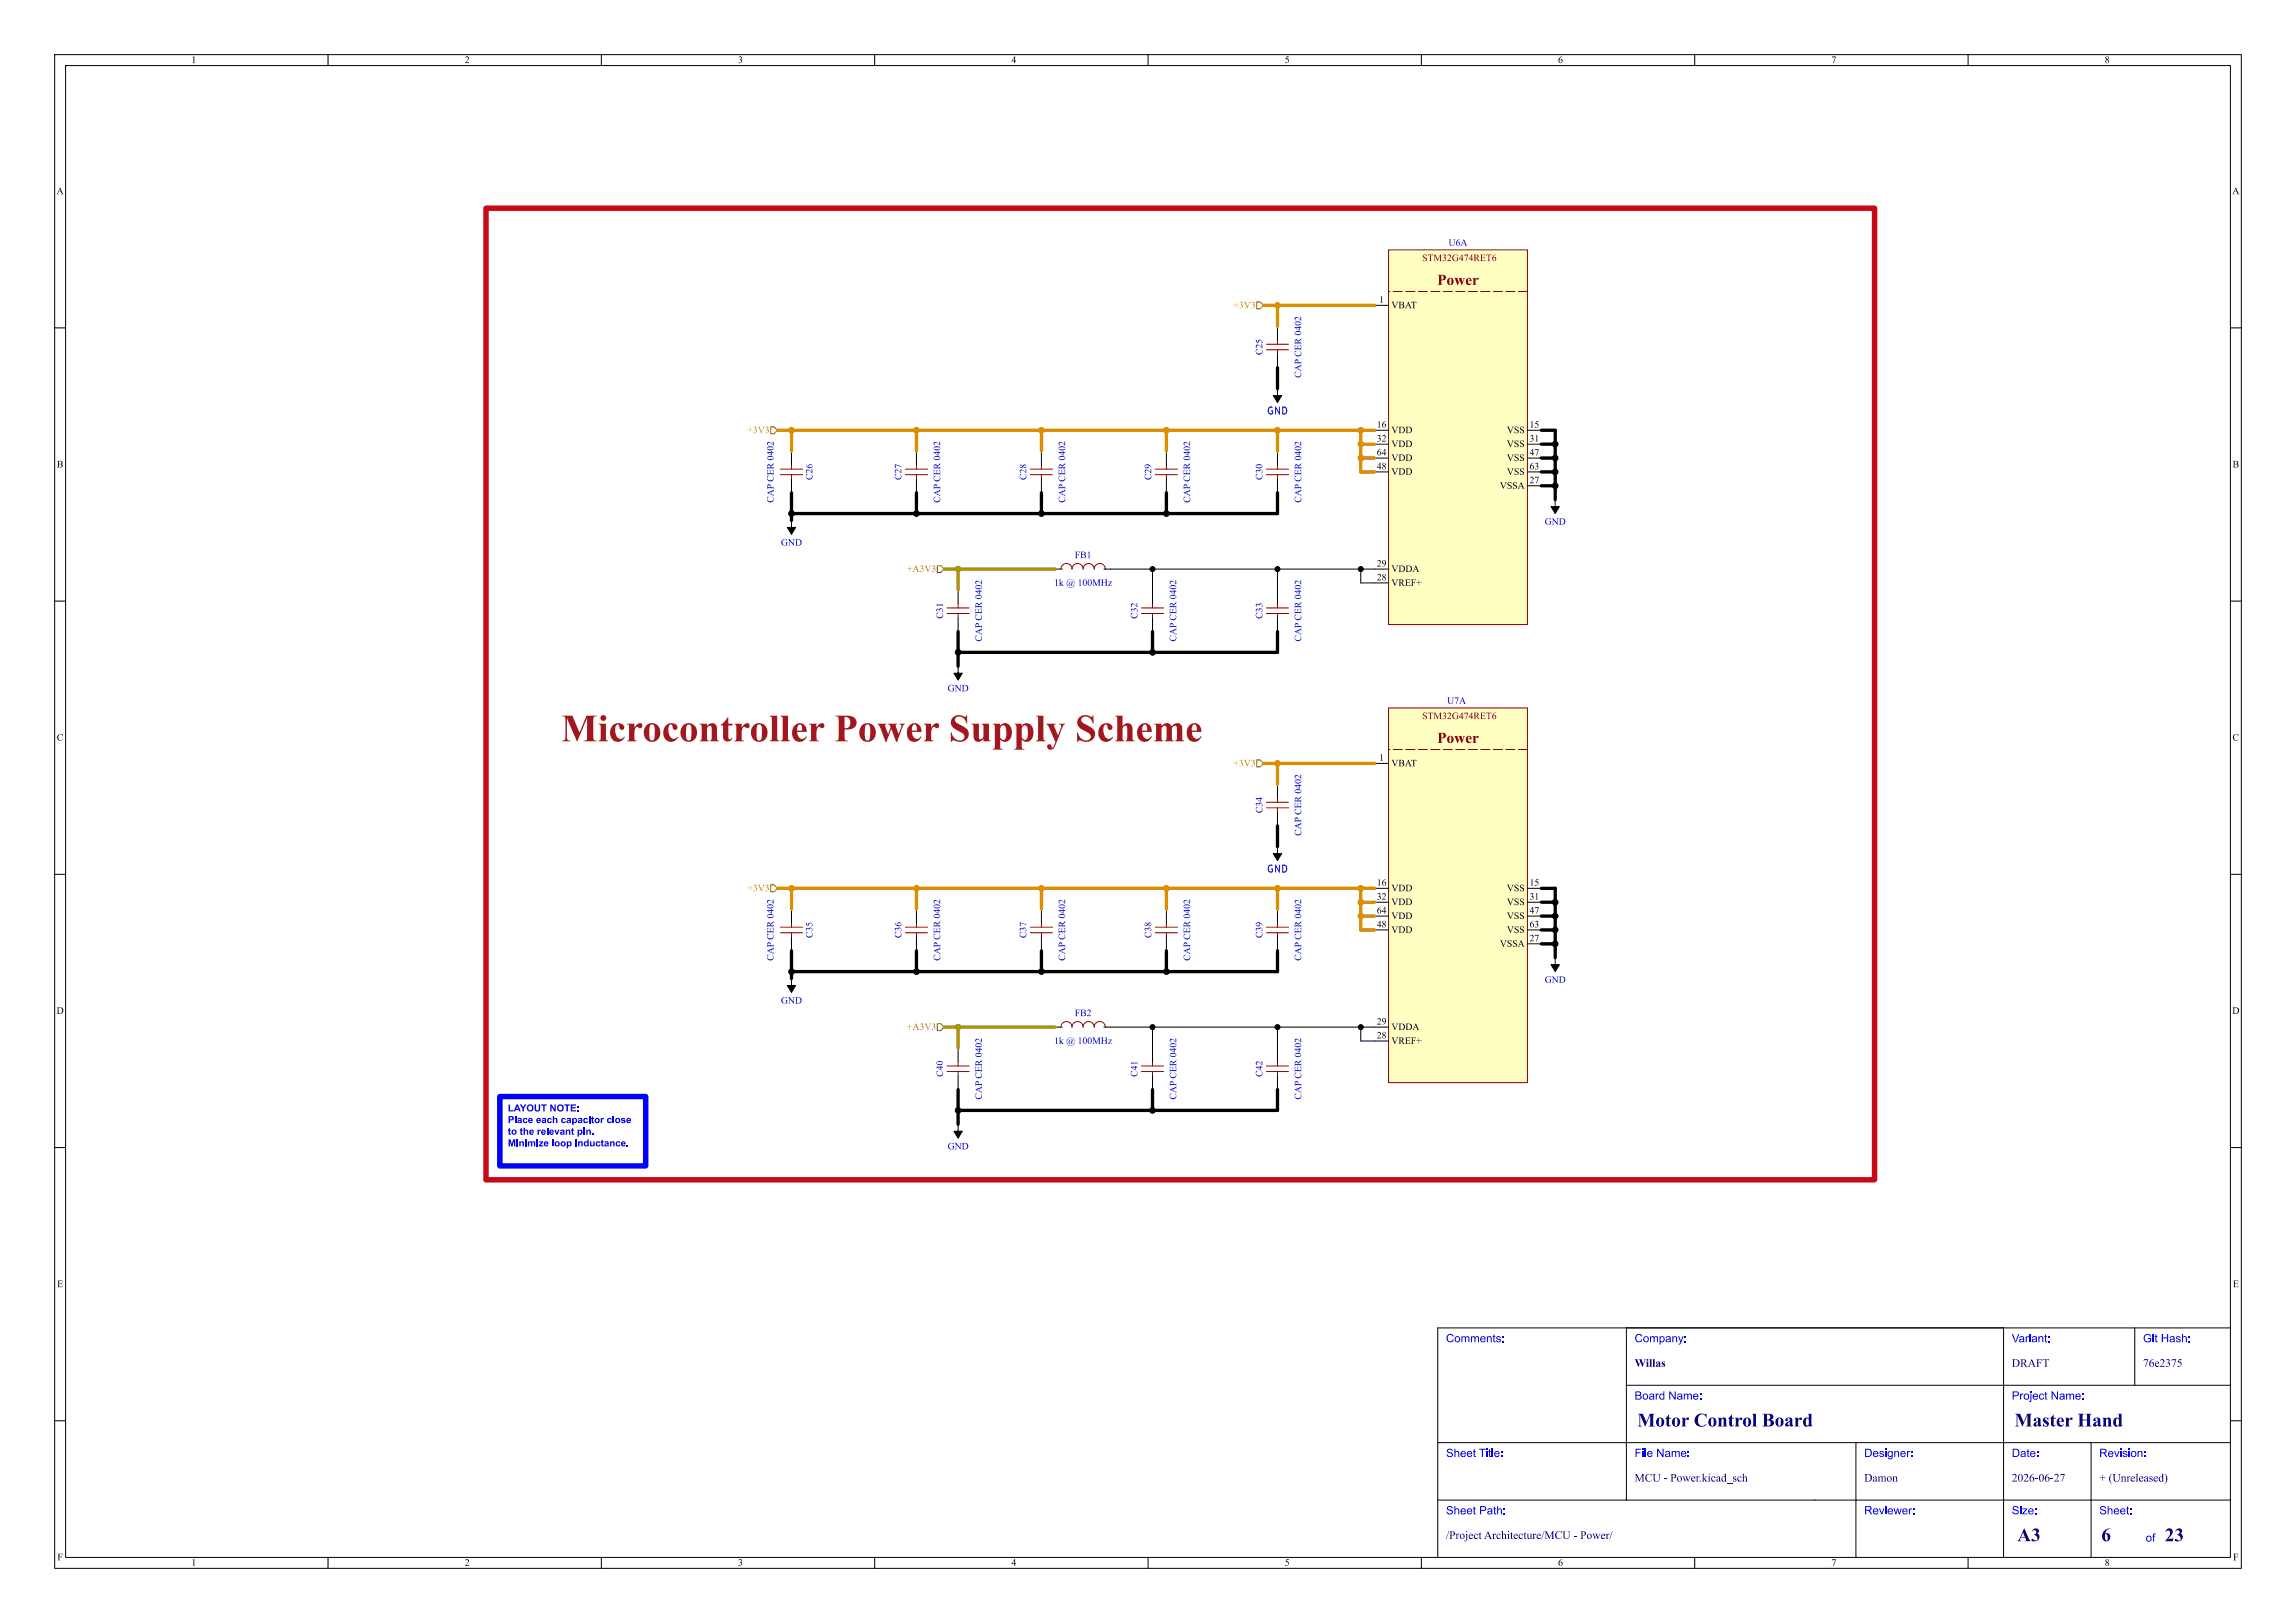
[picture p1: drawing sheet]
<svg xmlns="http://www.w3.org/2000/svg" width="420mm" height="297mm" viewBox="0 0 420 297" stroke-linecap="round" stroke-linejoin="round" font-family="sans-serif">
<defs><g id="words">
<text font-size="7.1" fill="#a21622" x="102.6" y="136.5">MicrocontrollerPowerSupplyScheme</text>
<g font-size="3.5" fill="#00007f">
<text x="299.5" y="261.9">Motor ControlBoard</text>
<text x="368.5" y="261.9">MasterHand</text>
<text x="369" y="282.9">A3</text>
<text x="384.4" y="282.9">6</text>
<text x="396" y="282.9">23</text>
</g>
<g font-size="2.8" fill="#840000">
<text x="262.9" y="52.9">Power</text>
<text x="262.9" y="136.7">Power</text>
</g>
<g font-size="2.1" fill="#00f">
<text x="264.5" y="246.2">Comments:</text>
<text x="299" y="246.2">Company:</text>
<text x="368" y="246.2">Variant:</text>
<text x="392" y="246.2">Git Hash:</text>
<text x="299" y="256.7">Board Name:</text>
<text x="368" y="256.7">Project Name:</text>
<text x="264.5" y="267.2">Sheet Title:</text>
<text x="299" y="267.2">File Name:</text>
<text x="341" y="267.2">Designer:</text>
<text x="368" y="267.2">Date:</text>
<text x="384" y="267.2">Revision:</text>
<text x="264.5" y="277.7">Sheet Path:</text>
<text x="341" y="277.7">Reviewer:</text>
<text x="368" y="277.7">Size:</text>
<text x="384" y="277.7">Sheet:</text>
<text x="392.5" y="282.7">of</text>
</g>
<g font-size="2.1" fill="#00007f">
<text x="299" y="250.7">Willas</text>
<text x="368" y="250.7">DRAFT</text>
<text x="392" y="250.7">76e2375</text>
<text x="299" y="271.7">MCU - Power.kicad_sch</text>
<text x="341" y="271.7">Damon</text>
<text x="368" y="271.7">2026-06-27</text>
<text x="384" y="271.7">+ (Unreleased)</text>
<text x="264.5" y="282.2">/ProjectArchitecture/MCU- Power/</text>
</g>
<g font-size="1.8">
<text x="35" y="12">1</text>
<text x="85" y="12">2</text>
<text x="135" y="12">3</text>
<text x="185" y="12">4</text>
<text x="235" y="12">5</text>
<text x="285" y="12">6</text>
<text x="335" y="12">7</text>
<text x="385" y="12">8</text>
<text x="10.3" y="36">A</text>
<text x="408.3" y="36">A</text>
<text x="252.3" y="55.6">1</text>
<text x="254.5" y="56.9">VBAT</text>
<text x="251.8" y="78.5">16</text>
<text x="251.8" y="81">32</text>
<text x="251.8" y="83.6">64</text>
<text x="254.5" y="79.7">VDD</text>
<text x="254.5" y="82.3">VDD</text>
<text x="275.6" y="79.7">VSS</text>
<text x="275.6" y="82.3">VSS</text>
<text x="279.8" y="78.5">15</text>
<text x="279.8" y="81">31</text>
<text x="279.8" y="83.6">47</text>
<text x="10.4" y="86">B</text>
<text x="251.8" y="86.1">48</text>
<text x="254.5" y="84.8">VDD</text>
<text x="254.5" y="87.3">VDD</text>
<text x="274.4" y="89.9">VSSA</text>
<text x="275.6" y="84.8">VSS</text>
<text x="275.6" y="87.3">VSS</text>
<text x="279.8" y="86.1">63</text>
<text x="279.8" y="88.6">27</text>
<text x="408.4" y="86">B</text>
<text x="251.8" y="103.9">29</text>
<text x="251.8" y="106.4">28</text>
<text x="254.5" y="105.1">VDDA</text>
<text x="254.5" y="107.7">VREF+</text>
<text x="10.4" y="136">C</text>
<text x="408.4" y="136">C</text>
<text x="252.3" y="139.4">1</text>
<text x="254.5" y="140.7">VBAT</text>
<text x="251.8" y="162.3">16</text>
<text x="251.8" y="164.8">32</text>
<text x="251.8" y="167.4">64</text>
<text x="254.5" y="163.5">VDD</text>
<text x="254.5" y="166.1">VDD</text>
<text x="275.6" y="163.5">VSS</text>
<text x="275.6" y="166.1">VSS</text>
<text x="279.8" y="162.3">15</text>
<text x="279.8" y="164.8">31</text>
<text x="279.8" y="167.4">47</text>
<text x="251.8" y="169.9">48</text>
<text x="254.5" y="168.6">VDD</text>
<text x="254.5" y="171.2">VDD</text>
<text x="274.4" y="173.7">VSSA</text>
<text x="275.6" y="168.6">VSS</text>
<text x="275.6" y="171.2">VSS</text>
<text x="279.8" y="169.9">63</text>
<text x="279.8" y="172.5">27</text>
<text x="10.3" y="186">D</text>
<text x="251.8" y="187.7">29</text>
<text x="251.8" y="190.2">28</text>
<text x="254.5" y="188.9">VDDA</text>
<text x="254.5" y="191.5">VREF+</text>
<text x="408.3" y="186">D</text>
<text x="10.4" y="236">E</text>
<text x="408.4" y="236">E</text>
<text x="10.5" y="286">F</text>
<text x="35" y="287">1</text>
<text x="85" y="287">2</text>
<text x="135" y="287">3</text>
<text x="185" y="287">4</text>
<text x="235" y="287">5</text>
<text x="285" y="287">6</text>
<text x="335" y="287">7</text>
<text x="385" y="287">8</text>
<text x="408.5" y="286">F</text>
</g>
<g font-size="1.8" fill="#0000c2">
<text x="265" y="45.4">U6A</text>
<text x="231.4" y="65" transform="rotate(-90 231.4 65)">C25</text>
<text x="238.5" y="69.1" transform="rotate(-90 238.5 69.1)">CAPCER0402</text>
<text x="231.6" y="76">GND</text>
<text x="149.1" y="87.8" transform="rotate(-90 149.1 87.8)">C26</text>
<text x="165.3" y="87.8" transform="rotate(-90 165.3 87.8)">C27</text>
<text x="188.2" y="87.8" transform="rotate(-90 188.2 87.8)">C28</text>
<text x="211" y="87.8" transform="rotate(-90 211 87.8)">C29</text>
<text x="231.4" y="87.8" transform="rotate(-90 231.4 87.8)">C30</text>
<text x="142" y="92" transform="rotate(-90 142 92)">CAPCER0402</text>
<text x="172.4" y="92" transform="rotate(-90 172.4 92)">CAPCER0402</text>
<text x="195.3" y="92" transform="rotate(-90 195.3 92)">CAPCER0402</text>
<text x="218.2" y="92" transform="rotate(-90 218.2 92)">CAPCER0402</text>
<text x="238.5" y="92" transform="rotate(-90 238.5 92)">CAPCER0402</text>
<text x="142.9" y="100.3">GND</text>
<text x="282.6" y="96.5">GND</text>
<text x="192.8" y="107.7">1k @100MHz</text>
<text x="196.6" y="102.6">FB1</text>
<text x="172.9" y="113.2" transform="rotate(-90 172.9 113.2)">C31</text>
<text x="208.5" y="113.2" transform="rotate(-90 208.5 113.2)">C32</text>
<text x="231.4" y="113.2" transform="rotate(-90 231.4 113.2)">C33</text>
<text x="180.1" y="117.4" transform="rotate(-90 180.1 117.4)">CAPCER0402</text>
<text x="215.6" y="117.4" transform="rotate(-90 215.6 117.4)">CAPCER0402</text>
<text x="238.5" y="117.4" transform="rotate(-90 238.5 117.4)">CAPCER0402</text>
<text x="173.3" y="127">GND</text>
<text x="264.7" y="129.3">U7A</text>
<text x="231.4" y="148.8" transform="rotate(-90 231.4 148.8)">C34</text>
<text x="238.5" y="153" transform="rotate(-90 238.5 153)">CAPCER0402</text>
<text x="231.6" y="159.9">GND</text>
<text x="149.1" y="171.7" transform="rotate(-90 149.1 171.7)">C35</text>
<text x="165.3" y="171.7" transform="rotate(-90 165.3 171.7)">C36</text>
<text x="188.2" y="171.7" transform="rotate(-90 188.2 171.7)">C37</text>
<text x="211" y="171.7" transform="rotate(-90 211 171.7)">C38</text>
<text x="231.4" y="171.7" transform="rotate(-90 231.4 171.7)">C39</text>
<text x="142" y="175.8" transform="rotate(-90 142 175.8)">CAPCER0402</text>
<text x="172.4" y="175.8" transform="rotate(-90 172.4 175.8)">CAPCER0402</text>
<text x="195.3" y="175.8" transform="rotate(-90 195.3 175.8)">CAPCER0402</text>
<text x="218.2" y="175.8" transform="rotate(-90 218.2 175.8)">CAPCER0402</text>
<text x="238.5" y="175.8" transform="rotate(-90 238.5 175.8)">CAPCER0402</text>
<text x="142.9" y="184.1">GND</text>
<text x="282.6" y="180.3">GND</text>
<text x="192.8" y="191.5">1k @100MHz</text>
<text x="196.6" y="186.4">FB2</text>
<text x="172.9" y="197.1" transform="rotate(-90 172.9 197.1)">C40</text>
<text x="208.5" y="197.1" transform="rotate(-90 208.5 197.1)">C41</text>
<text x="231.4" y="197.1" transform="rotate(-90 231.4 197.1)">C42</text>
<text x="180.1" y="201.2" transform="rotate(-90 180.1 201.2)">CAPCER0402</text>
<text x="215.6" y="201.2" transform="rotate(-90 215.6 201.2)">CAPCER0402</text>
<text x="238.5" y="201.2" transform="rotate(-90 238.5 201.2)">CAPCER0402</text>
<text x="173.3" y="210.8">GND</text>
</g>
<g font-size="1.8" fill="#840000">
<text x="260.1" y="48.2">STM32G474RET6</text>
<text x="260.1" y="132.1">STM32G474RET6</text>
</g>
<g font-size="1.8" fill="#dc8e00">
<text x="225.6" y="56.9">+3V3</text>
<text x="136.7" y="79.7">+3V3</text>
<text x="225.6" y="140.7">+3V3</text>
<text x="136.7" y="163.5">+3V3</text>
</g>
<g font-size="1.8" fill="#a29b00">
<text x="165.9" y="105.1">+A3V3</text>
<text x="165.9" y="188.9">+A3V3</text>
</g>
<g font-size="1.8" fill="#00f">
<text x="92.9" y="206.2">Place each capacitor close</text>
<text x="92.9" y="208.4">to the relevant pin.</text>
<text x="92.9" y="210.5">Minimize loop inductance.</text>
</g>
</g></defs>
<g fill="none" stroke="#000" stroke-width=".18">
<path d="M10 10h400v277h-400zM12 12h396v273h-396zM60 10v2M110 10v2M160 10v2M210 10v2M260 10v2M310 10v2M360 10v2M10 60h2M408 60h2M167.6 82.6v2.5"/>
<path d="M167.6 87.6v2.6M10 110h2M408 110h2M10 160h2M233.7 143.5v2.6M233.7 148.6v2.5M408 160h2M144.8 166.4v2.5M144.8 171.5v2.5M167.6 166.4v2.5M167.6 171.5v2.5M190.5 166.4v2.5"/>
<path d="M190.5 171.5v2.5M213.4 166.4v2.5M213.4 171.5v2.5M10 210h2M408 210h2M297.5 253.5h110.5M297.5 243v31.5M366.5 243v42M390.5 243v10.5M408 243h-145v42M10 260h2M263 274.5h145"/>
<path d="M263 264h145M339.5 264v21M382.5 264v21M408 260h2M60 285v2M110 285v2M160 285v2M210 285v2M260 285v2M310 285v2M360 285v2"/>
</g>
<g fill="none" stroke="#840000" stroke-width=".18">
<path d="M165.6 86.9h4.1M165.6 85.8h4.1M167.6 85.1v.8M167.6 86.9v.7M231.7 147.8h4M231.7 146.8h4M233.7 146.1v.7M233.7 147.8v.8M142.8 169.7h4M142.8 170.7h4M144.8 168.9v.8M144.8 170.7v.8"/>
<path d="M165.6 169.7h4.1M165.6 170.7h4.1M167.6 168.9v.8M167.6 170.7v.8M188.5 169.7h4M188.5 170.7h4M190.5 168.9v.8M190.5 170.7v.8M211.3 169.7h4.1M211.3 170.7h4.1M213.4 168.9v.8M213.4 170.7v.8"/>
</g>
<path d="M144.8 95.3v1.2h.7l-.7 1.3-.8-1.3h.8z" fill="#060000"/>
<path d="M144.8 95.3v1.2h.7l-.7 1.3-.8-1.3h.8" fill="none" stroke="#060000" stroke-width=".18"/>
<path d="M142.8 85.8h4M142.8 86.9h4M144.8 85.1v.8M144.8 86.9v.7" fill="none" stroke="#840000" stroke-width=".18"/>
<path d="M144.8 82.6v2.5M144.8 87.6v2.6" fill="none" stroke="#000" stroke-width=".18"/>
<path d="M284.5 175.3v1.2h.7l-.7 1.3-.8-1.3h.8z" fill="#060000"/>
<path d="M284.5 175.3v1.2h.7l-.7 1.3-.8-1.3h.8" fill="none" stroke="#060000" stroke-width=".18"/>
<path d="M231.7 196.1h4M231.7 195.1h4M233.7 194.3v.8M233.7 196.1v.8" fill="none" stroke="#840000" stroke-width=".18"/>
<path d="M233.7 191.8v2.5M233.7 196.9v2.5" fill="none" stroke="#000" stroke-width=".18"/>
<path d="M175.3 121.9v1.3h.7l-.7 1.3-.8-1.3h.8z" fill="#060000"/>
<path d="M175.3 121.9v1.3h.7l-.7 1.3-.8-1.3h.8" fill="none" stroke="#060000" stroke-width=".18"/>
<path d="M254 129.5h25.4v68.6h-25.4z" fill="#ffffc2"/>
<path d="M231.7 112.3h4M231.7 111.2h4M233.7 110.5v.8M233.7 112.3v.7M254 129.5h25.4v68.6h-25.4zM231.7 170.7h4M231.7 169.7h4M233.7 168.9v.8M233.7 170.7v.8M194.1 188a1.02 1.02 0 0 1 1-1.1 1.02 1.02 0 0 1 1 1.1 1.02 1.02 0 0 1 1-1.1 1.02 1.02 0 0 1 1 1.1M198.1 188a1.02 1.02 0 0 1 1-1.1 1.02 1.02 0 0 1 1.1 1.1 1.02 1.02 0 0 1 1-1.1 1.02 1.02 0 0 1 1 1.1" fill="none" stroke="#840000" stroke-width=".18"/>
<path d="M279.4 137.2h-25.4" fill="none" stroke="#840000" stroke-width=".18" stroke-dasharray="1.7 .6"/>
<path d="M233.7 108v2.5M233.7 113v2.6M251.5 139.7h2.5M233.7 166.4v2.5M233.7 171.5v2.5M193 188h1.3M201.9 188h1.3" fill="none" stroke="#000" stroke-width=".18"/>
<path d="M233.7 154.9v1.3h.7l-.7 1.3-.8-1.3h.8z" fill="#060000"/>
<path d="M233.7 154.9v1.3h.7l-.7 1.3-.8-1.3h.8" fill="none" stroke="#060000" stroke-width=".18"/>
<path d="M173.2 196.1h4.1M173.2 195.1h4.1M175.3 194.3v.8M175.3 196.1v.8M208.8 196.1h4M208.8 195.1h4M210.8 194.3v.8M210.8 196.1v.8" fill="none" stroke="#840000" stroke-width=".18"/>
<path d="M175.3 191.8v2.5M175.3 196.9v2.5M210.8 191.8v2.5M210.8 196.9v2.5" fill="none" stroke="#000" stroke-width=".18"/>
<path d="M175.3 205.7v1.3h.7l-.7 1.3-.8-1.3h.8z" fill="#060000"/>
<path d="M175.3 205.7v1.3h.7l-.7 1.3-.8-1.3h.8" fill="none" stroke="#060000" stroke-width=".18"/>
<path d="M144.8 179.1v1.2h.7l-.7 1.3-.8-1.3h.8z" fill="#060000"/>
<path d="M144.8 179.1v1.2h.7l-.7 1.3-.8-1.3h.8" fill="none" stroke="#060000" stroke-width=".18"/>
<path d="M173.2 112.3h4.1M173.2 111.2h4.1M175.3 110.5v.8M175.3 112.3v.7" fill="none" stroke="#840000" stroke-width=".18"/>
<path d="M175.3 108v2.5M175.3 113v2.6" fill="none" stroke="#000" stroke-width=".18"/>
<path d="M284.5 91.4v1.3h.7l-.7 1.3-.8-1.3h.8z" fill="#060000"/>
<path d="M284.5 91.4v1.3h.7l-.7 1.3-.8-1.3h.8" fill="none" stroke="#060000" stroke-width=".18"/>
<path d="M254 45.7h25.4v68.6h-25.4z" fill="#ffffc2"/>
<path d="M254 45.7h25.4v68.6h-25.4zM231.7 64h4M231.7 63h4M233.7 62.2v.8M233.7 64v.8" fill="none" stroke="#840000" stroke-width=".18"/>
<path d="M279.4 53.3h-25.4" fill="none" stroke="#840000" stroke-width=".18" stroke-dasharray="1.7 .6"/>
<path d="M233.7 59.7v2.5M251.5 55.9h2.5M233.7 64.8v2.5" fill="none" stroke="#000" stroke-width=".18"/>
<path d="M233.7 71.1v1.3h.7l-.7 1.3-.8-1.3h.8z" fill="#060000"/>
<path d="M233.7 71.1v1.3h.7l-.7 1.3-.8-1.3h.8" fill="none" stroke="#060000" stroke-width=".18"/>
<g fill="none" stroke="#840000" stroke-width=".18">
<path d="M188.5 86.9h4M188.5 85.8h4M190.5 85.1v.8M190.5 86.9v.7M211.3 86.9h4.1M211.3 85.8h4.1M213.4 85.1v.8M213.4 86.9v.7M231.7 86.9h4M231.7 85.8h4M233.7 85.1v.8M233.7 86.9v.7"/>
<path d="M194.1 104.1a1.02 1.02 0 0 1 1-1 1.02 1.02 0 0 1 1 1.1 1.02 1.02 0 0 1 1-1.1 1.02 1.02 0 0 1 1 1.1M198.1 104.1a1.02 1.02 0 0 1 1-1 1.02 1.02 0 0 1 1.1 1.1 1.02 1.02 0 0 1 1-1.1 1.02 1.02 0 0 1 1 1.1M208.8 112.3h4M208.8 111.2h4M210.8 110.5v.8M210.8 112.3v.7"/>
</g>
<g fill="none" stroke="#000" stroke-width=".18">
<path d="M190.5 82.6v2.5M190.5 87.6v2.6M213.4 82.6v2.5M213.4 87.6v2.6M233.7 82.6v2.5M233.7 87.6v2.6M193 104.1h1.3M201.9 104.1h49.6M210.8 104.1v6.4M210.8 113v2.6M233.7 104.1v3.9M248.9 104.1v2.6h2.6"/>
<path d="M203.2 188h48.3M210.8 188v3.8M233.7 188v3.8M248.9 188v2.5h2.6"/>
</g>
<path d="M229.9 55.2h.6l.6 .7-.6 .6h-.6zM141 78.1h.6l.6 .6-.6 .7h-.6zM171.4 103.5h.7l.6 .6-.6 .7h-.7zM229.9 139.1h.6l.6 .6-.6 .6h-.6zM141 161.9h.6l.6 .7-.6 .6h-.6zM171.4 187.3h.7l.6 .7-.6 .6h-.7z" fill="none" stroke="#725600" stroke-width=".18"/>
<g fill="none" stroke="#dc8e00" stroke-width=".61">
<path d="M231.1 55.9h20.4M233.7 55.9v3.8M142.2 78.7h109.3M144.8 78.7v3.9M167.6 78.7v3.9M190.5 78.7v3.9M213.4 78.7v3.9M233.7 78.7v3.9M248.9 78.7v7.7h2.6M248.9 83.8h2.6M248.9 81.3h2.6M231.1 139.7h20.4"/>
<path d="M233.7 139.7v3.8M142.2 162.6h109.3M144.8 162.6v3.8M167.6 162.6v3.8M190.5 162.6v3.8M213.4 162.6v3.8M233.7 162.6v3.8M248.9 162.6v7.6h2.6M248.9 165.1h2.6M248.9 167.6h2.6"/>
</g>
<g fill="none" stroke="#000" stroke-width=".61">
<path d="M233.7 67.3v3.8M281.9 78.7h2.6v12.7M144.8 90.2v5.1M167.6 90.2v3.8M190.5 90.2v3.8M213.4 90.2v3.8M233.7 90.2v3.8h-88.9M281.9 81.3h2.6M281.9 88.9h2.6M281.9 86.4h2.6M281.9 83.8h2.6M175.3 115.6v6.3"/>
<path d="M210.8 115.6v3.8M233.7 115.6v3.8h-58.4M233.7 151.1v3.8M144.8 174v5.1M167.6 174v3.8M190.5 174v3.8M213.4 174v3.8M233.7 174v3.8h-88.9M281.9 170.2h2.6M281.9 162.6h2.6v12.7M281.9 172.7h2.6M281.9 167.6h2.6"/>
<path d="M281.9 165.1h2.6M175.3 199.4v6.3M210.8 199.4v3.8M233.7 199.4v3.8h-58.4"/>
</g>
<path d="M172.7 104.1h20.3M175.3 104.1v3.9M172.7 188h20.3M175.3 188v3.8" fill="none" stroke="#a29b00" stroke-width=".61"/>
<path d="M91.4 200.7h26.7v12.7h-26.7z" fill="none" stroke="#00f" stroke-width="1"/>
<g fill="#00f">
<path d="M93 202.1h.3v1.1h.6v.2h-.9z"/>
<path d="M94.5 202.1h.2l.6 1.3h-.3l-.1-.3h-.5l-.1 .3h-.3l.2-.5h.6l-.2-.5-.2 .5h-.2z"/>
<path d="M95.1 202.1h.3l.3 .5 .3-.5h.3l-.5 .7v.6h-.2v-.6z"/>
<path d="M96.5 202.3a.64 .64 0 0 1 1 .1 .64 .64 0 0 1-.3 .9 .64 .64 0 0 1-.8-.6h.2a.39 .39 0 0 0 .5 .5 .39 .39 0 0 0 .2-.7l-.2-.2h-.2l-.2 .2-.1 .2h-.2z"/>
<path d="M97.8 202.1h.3v.7a.27 .27 0 0 0 .2 .4 .27 .27 0 0 0 .3-.4v-.7h.2v.9a.51 .51 0 0 1-.5 .4 .51 .51 0 0 1-.5-.4z"/>
<path d="M99 202.1h1v.2h-.4v1.1h-.2v-1.1h-.4z"/>
<path d="M100.7 202.1h.2l.5 .9v-.9h.3v1.3h-.3l-.5-.9v.9h-.2z"/>
<path d="M102.1 202.3a.64 .64 0 0 1 1 .1 .64 .64 0 0 1-.4 .9 .64 .64 0 0 1-.8-.6h.3a.39 .39 0 0 0 .4 .5 .39 .39 0 0 0 .2-.7l-.1-.2h-.3l-.2 .2v.2h-.3z"/>
<path d="M103.2 202.1h1v.2h-.3v1.1h-.3v-1.1h-.4z"/>
<path d="M104.4 202.1h1v.2h-.7v.3h.6v.2h-.6v.4h.7v.2h-1z"/>
<path d="M105.6 202.5h.3v.2h-.3z"/>
<path d="M105.6 203.1h.3v.3h-.3z"/>
<path d="M93 204.2h.4a.42 .42 0 0 1 .5 .2 .42 .42 0 0 1 0 .5l-.6 .1v.5h-.3v-.7h.6l.1-.2-.1-.1h-.3v.3h-.3z"/>
<path d="M94.2 204.2h.2v1.3h-.2z"/>
<path d="M101.1 204.2h.3v.5l.2-.1 .3 .1 .1 .8h-.3v-.7h-.1l-.2 .1v.6h-.3z"/>
<path d="M107.7 204.2h.3v.3h-.3z"/>
<path d="M108.2 204.4l.3-.1v.3h.2v.2h-.2v.4l.2 .3-.4-.1-.1-.6h-.1z"/>
<path d="M112.1 204.2h.2v1.3h-.2z"/>
<path d="M93 206.5l.3-.1v.3h.1v.2h-.1v.4l.2 .3h-.4l-.1-.7h-.1z"/>
<path d="M95.2 206.5l.2-.1v.3h.2v.2h-.2v.4l.2 .3h-.4v-.7h-.1z"/>
<path d="M95.8 206.4h.2v.4l.3-.1 .3 .1v.8h-.2v-.6l-.2-.1-.2 .1v.6h-.2z"/>
<path d="M100 206.4h.3v1.2h-.3z"/>
<path d="M104.6 206.5l.2-.1v.3h.2v.2h-.2v.4l.2 .3h-.4v-.7h-.1z"/>
<path d="M93 208.5h.4l.2 .9 .3-.9h.3v1.3h-.2v-1l-.2 1h-.3l-.2-1v1h-.3z"/>
<path d="M101 208.5h.3v1.3h-.3z"/>
<path d="M106.9 209l.3-.2 .2 .2v-.5h.3v1.3h-.2v-.2l-.5 .2-.2-.5h.2l.1 .2a.23 .23 0 0 0 .3 0 .23 .23 0 0 0 0-.3 .23 .23 0 0 0-.3-.1l-.1 .2h-.2z"/>
<path d="M110 208.7l.3-.2v.4h.1v.2h-.1v.3l.1 .4-.4-.1v-.6h-.1z"/>
</g>
<path d="M88.9 38.1h254v177.8h-254z" fill="none" stroke="#c80918" stroke-width="1"/>
<g fill="#000" stroke="#000" stroke-width=".18">
<circle cx="144.8" cy="94" r=".52"/>
<circle cx="167.6" cy="94" r=".52"/>
<circle cx="190.5" cy="94" r=".52"/>
<circle cx="213.4" cy="94" r=".52"/>
<circle cx="284.5" cy="86.4" r=".52"/>
<circle cx="284.5" cy="88.9" r=".52"/>
<circle cx="284.5" cy="81.3" r=".52"/>
<circle cx="284.5" cy="83.8" r=".52"/>
<circle cx="175.3" cy="119.4" r=".52"/>
<circle cx="210.8" cy="104.1" r=".46"/>
<circle cx="210.8" cy="119.4" r=".52"/>
<circle cx="233.7" cy="104.1" r=".46"/>
<circle cx="248.9" cy="104.1" r=".46"/>
<circle cx="144.8" cy="177.8" r=".52"/>
<circle cx="167.6" cy="177.8" r=".52"/>
<circle cx="190.5" cy="177.8" r=".52"/>
<circle cx="213.4" cy="177.8" r=".52"/>
<circle cx="284.5" cy="165.1" r=".52"/>
<circle cx="284.5" cy="172.7" r=".52"/>
<circle cx="284.5" cy="167.6" r=".52"/>
<circle cx="284.5" cy="170.2" r=".52"/>
<circle cx="210.8" cy="188" r=".46"/>
<circle cx="233.7" cy="188" r=".46"/>
<circle cx="248.9" cy="188" r=".46"/>
<circle cx="175.3" cy="203.2" r=".52"/>
<circle cx="210.8" cy="203.2" r=".52"/>
</g>
<g fill="#dc8e00" stroke="#dc8e00" stroke-width=".18">
<circle cx="167.6" cy="162.6" r=".52"/>
<circle cx="190.5" cy="162.6" r=".52"/>
<circle cx="144.8" cy="162.6" r=".52"/>
<circle cx="248.9" cy="78.7" r=".52"/>
<circle cx="248.9" cy="81.3" r=".52"/>
<circle cx="233.7" cy="55.9" r=".52"/>
<circle cx="233.7" cy="78.7" r=".52"/>
<circle cx="248.9" cy="83.8" r=".52"/>
<circle cx="233.7" cy="139.7" r=".52"/>
<circle cx="213.4" cy="162.6" r=".52"/>
<circle cx="233.7" cy="162.6" r=".52"/>
<circle cx="248.9" cy="167.6" r=".52"/>
<circle cx="248.9" cy="162.6" r=".52"/>
<circle cx="248.9" cy="165.1" r=".52"/>
<circle cx="144.8" cy="78.7" r=".52"/>
<circle cx="167.6" cy="78.7" r=".52"/>
<circle cx="190.5" cy="78.7" r=".52"/>
<circle cx="213.4" cy="78.7" r=".52"/>
</g>
<g fill="#a29b00" stroke="#a29b00" stroke-width=".18">
<circle cx="175.3" cy="188" r=".52"/>
<circle cx="175.3" cy="104.1" r=".52"/>
</g>
<use href="#words"/>
</svg>
